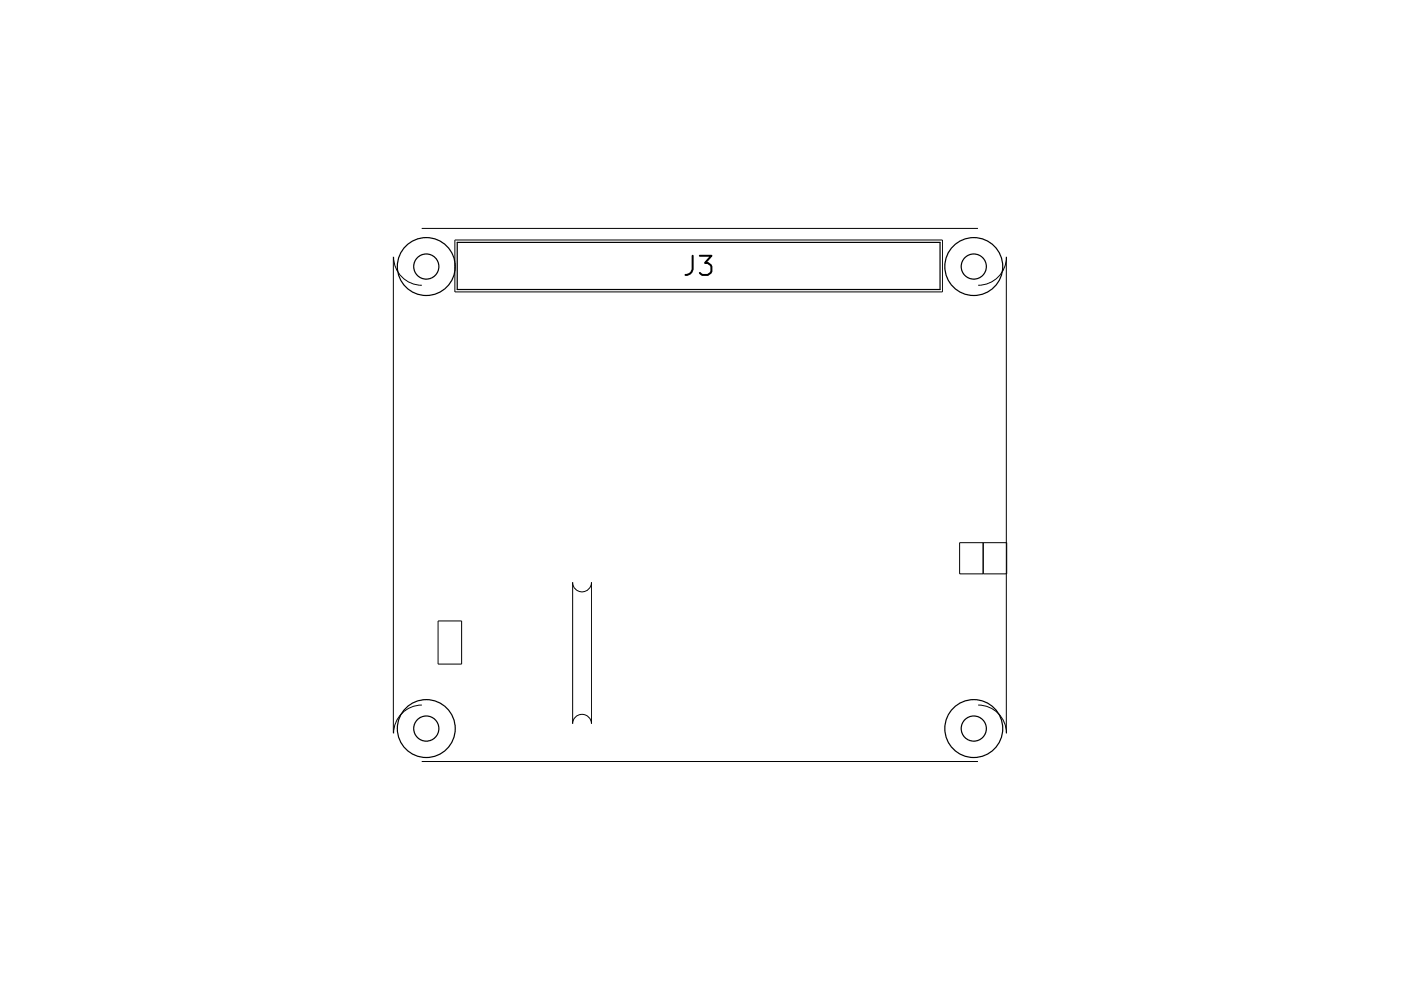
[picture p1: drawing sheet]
<svg xmlns="http://www.w3.org/2000/svg" width="297mm" height="210mm" viewBox="0 0 297 210" stroke-linecap="round" stroke-linejoin="round" font-family="sans-serif">
<g fill="none" stroke="#000" stroke-width=".25">
<path d="M96.9 51.4h102.4v10h-102.4z"/>
<circle cx="90.4" cy="56.5" r="6.1"/>
<circle cx="90.4" cy="56.5" r="2.67"/>
<circle cx="206.5" cy="56.5" r="6.1"/>
<circle cx="206.5" cy="56.5" r="2.67"/>
<circle cx="90.4" cy="154.5" r="6.1"/>
<circle cx="90.4" cy="154.5" r="2.67"/>
<circle cx="206.5" cy="154.5" r="6.1"/>
<circle cx="206.5" cy="154.5" r="2.67"/>
</g>
<path d="M146.9 54.2v2.9a1.44 1.44 0 0 1-1.6 1.2M148.4 54.2h2.4l-1.3 1.6a1.36 1.36 0 0 1 1.3 .7v1l-.1 .4-.6 .4h-1.2l-.5-.4" fill="none" stroke="#000" stroke-width=".42"/>
<g fill="none" stroke="#000" stroke-width=".21">
<path d="M83.4 54.4v101M83.5 54.5a6 6 0 0 0 6 6M89.4 48.4h117.9M96.4 50.9h103.4v11h-103.4zM213.4 54.4v101M213.4 54.5a6 6 0 0 1-6 6M203.5 115.1h9.9v6.6h-9.9zM208.4 115.1v6.6M92.9 131.7h5v9.1h-5zM121.4 123.5a2 2 0 0 0 2 2 2 2 0 0 0 2-2M121.4 123.4v30M125.4 123.4v30"/>
<path d="M89.5 149.5a6 6 0 0 0-6 6M121.4 153.5a2 2 0 0 1 2-2 2 2 0 0 1 2 2M207.4 149.5a6 6 0 0 1 6 6M89.4 161.5h117.9"/>
</g>
</svg>
